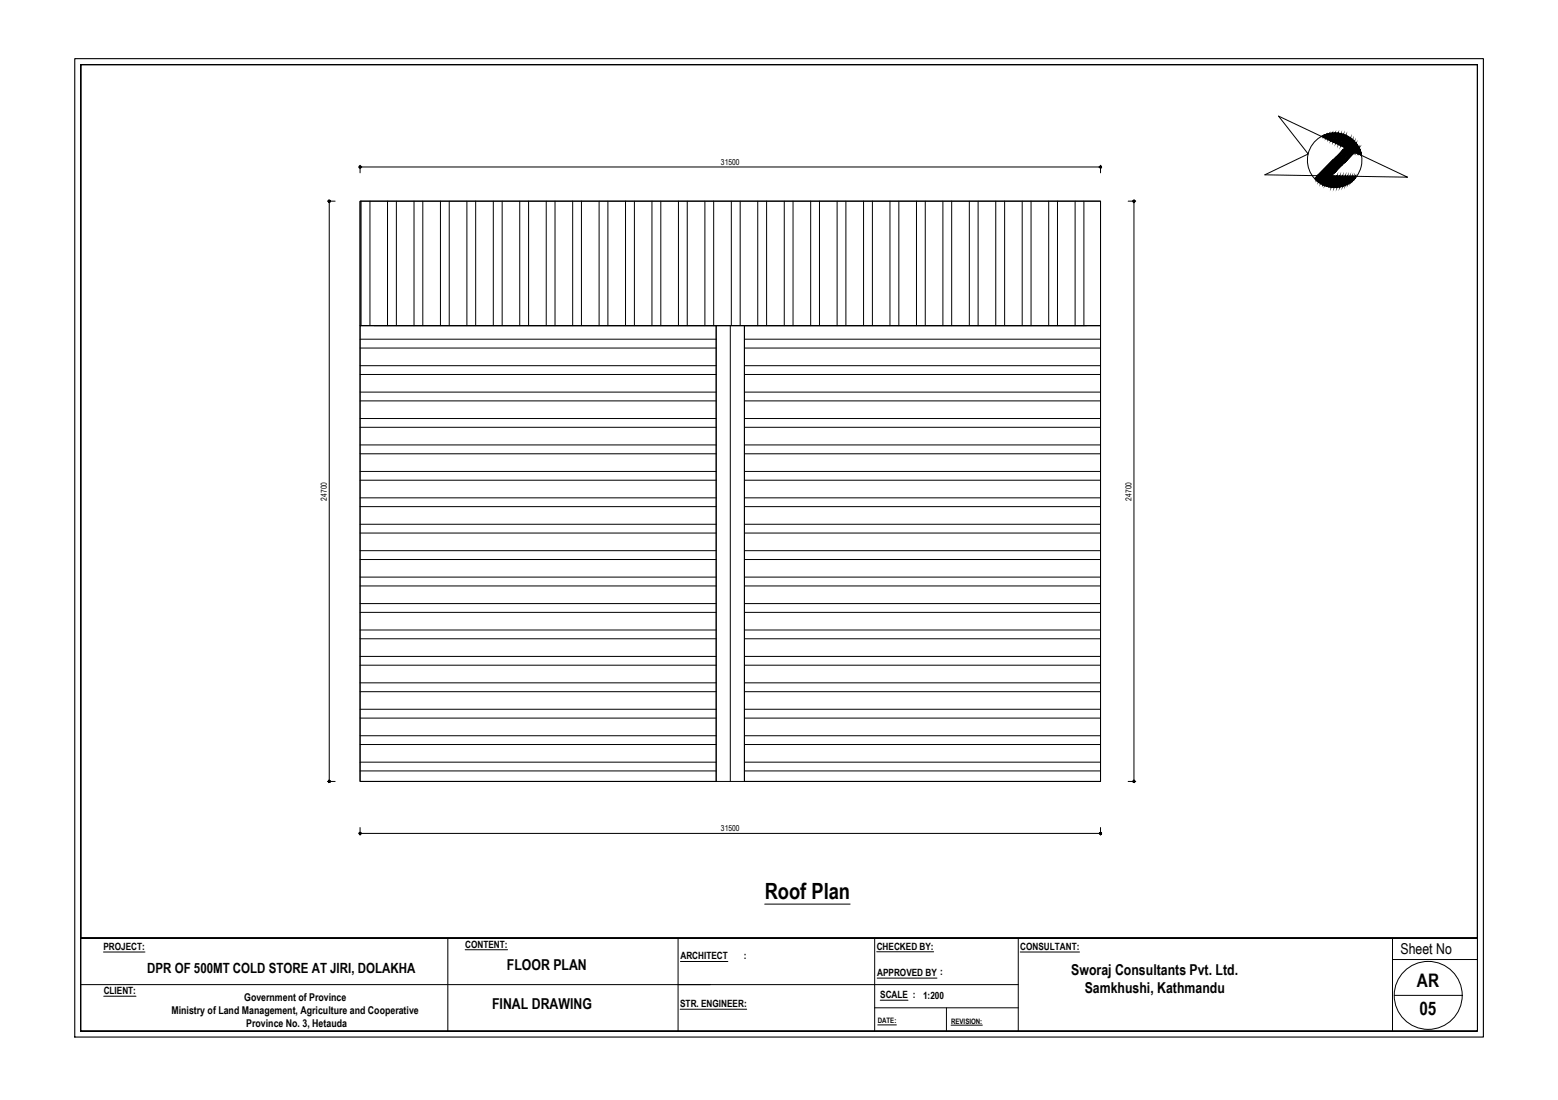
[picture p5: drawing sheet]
<svg xmlns="http://www.w3.org/2000/svg" width="841mm" height="594mm" viewBox="0 0 841 594" stroke-linecap="round" stroke-linejoin="round" font-family="sans-serif">
<defs><g id="words">
<text font-size="12.1" x="413" y="486">Roof Plan</text>
<g font-size="10.1">
<text x="765" y="533">AR</text>
<text x="766" y="548">05</text>
</g>
<g font-size="8.1">
<text x="756" y="515">Sheet No</text>
<text x="274" y="524">FLOOR PLAN</text>
<text x="578" y="527">Sworaj Consultants Pvt. Ltd.</text>
<text x="586" y="537">Samkhushi, Kathmandu</text>
<text x="266" y="545">FINAL DRAWING</text>
</g>
<text font-size="7.6" x="79" y="525">DPR OF 500MT COLD STORE AT JIRI, DOLAKHA</text>
<g font-size="5.8">
<text x="132" y="541">Government of Province</text>
<text x="93" y="548">Ministry of Land Management, Agriculture and Cooperative</text>
<text x="133" y="555">Province No. 3, Hetauda</text>
</g>
<g font-size="5.4">
<text x="56" y="513">PROJECT:</text>
<text x="251" y="512">CONTENT:</text>
<text x="473" y="513">CHECKED BY:</text>
<text x="551" y="513">CONSULTANT:</text>
<text x="367" y="518">ARCHITECT</text>
<text x="402" y="518">:</text>
<text x="474" y="527">APPROVED BY :</text>
<text x="56" y="537">CLIENT:</text>
<text x="475" y="539">SCALE :</text>
<text x="498" y="539">1:200</text>
<text x="367" y="544">STR. ENGINEER:</text>
</g>
<g font-size="4.4">
<text x="389" y="89">31500</text>
<text x="176" y="270" transform="rotate(-90 176 270)">24700</text>
<text x="611" y="270" transform="rotate(-90 611 270)">24700</text>
<text x="389" y="449">31500</text>
</g>
<g font-size="4">
<text x="474" y="553">DATE:</text>
<text x="513" y="553">REVISION:</text>
</g>
</g></defs>
<!-- layer: 0 -->
<g fill="none" stroke="#000" stroke-width=".54">
<path d="M44 35h754v522h-754h754v-522h-754v522zM195 90h.1M593 90h1M178 109v1M612 109v1M178 421v1M612 421v1M195 450h.1M593 450h1M44 507h754M242 507v50M366 507v50"/>
<path d="M472 507v50M550 507v50M752 507v50M752 518h46M44 532h506M753 538h36M472 544h78M511 544v13"/>
<circle cx="771" cy="538" r="18"/>
</g>
<!-- layer: Wall -->
<path d="M40 32h761v528h-761z" fill="none" stroke="#000" stroke-width=".59"/>
<!-- layer: TEXT -->
<path d="M56 514h22M251 513h23M367 519h26M473 514h31M551 514h32M56 538h17M474 528h32M367 545h36M474 554h10M475 540h15M513 554h17" fill="none" stroke="#000" stroke-width=".54"/>
<!-- layer: DIM 1 -->
<g fill="none" stroke="#000" stroke-width=".54">
<path d="M44 35h754v472h-754h754v-472h-754v472zM194 89v4M195 90h398M594 89v4M177 109h4M178 110v311M609 109h4M612 110v311M194 176v-67h400v67M194 176h400v246h-400zM202 176h384M387 176v246"/>
<path d="M402 176v246M177 422h4M609 422h4M194 447v4M195 450h398M594 447v4"/>
</g>
<!-- layer: stair -->
<path d="M194 109h400v67h-400zM194 176h193v246h-193zM394 176v246M402 176h192v246h-192z" fill="none" stroke="#000" stroke-width=".54"/>
<!-- layer: HACTH -->
<g fill="none" stroke="#000" stroke-width=".54">
<path d="M195 109v67M200 109v67M209 109v67M214 109v67M223 109v67M228 109v67M238 109v67M242 109v67M252 109v67M257 109v67M266 109v67M271 109v67"/>
<path d="M281 109v67M285 109v67M295 109v67M300 109v67M309 109v67M314 109v67M323 109v67M328 109v67M338 109v67M342 109v67M352 109v67M357 109v67"/>
<path d="M366 109v67M371 109v67M381 109v67M385 109v67M395 109v67M400 109v67M409 109v67M414 109v67M423 109v67M428 109v67M438 109v67M442 109v67"/>
<path d="M452 109v67M457 109v67M466 109v67M471 109v67M480 109v67M485 109v67M495 109v67M499 109v67M509 109v67M514 109v67M523 109v67M528 109v67"/>
<path d="M538 109v67M542 109v67M552 109v67M557 109v67M566 109v67M571 109v67M580 109v67M585 109v67M194 188h193M194 197h193M194 183h193M402 188h192"/>
<path d="M402 197h192M402 183h192M194 217h193M194 202h193M194 212h193M402 217h192M402 202h192M402 212h192M194 231h193M194 226h193M402 231h192M402 226h192"/>
<path d="M194 259h193M194 245h193M194 255h193M194 240h193M402 259h192M402 245h192M402 255h192M402 240h192M194 274h193M194 269h193M402 274h192M402 269h192"/>
<path d="M194 288h193M194 297h193M194 283h193M402 288h192M402 297h192M402 283h192M194 316h193M194 302h193M194 312h193M402 316h192M402 302h192M402 312h192"/>
<path d="M194 331h193M194 326h193M402 331h192M402 326h192M194 359h193M194 345h193M194 355h193M194 340h193M402 359h192M402 345h192M402 355h192M402 340h192"/>
<path d="M194 374h193M194 369h193M402 374h192M402 369h192M194 388h193M194 397h193M194 383h193M402 388h192M402 397h192M402 383h192M194 416h193M194 402h193"/>
<path d="M194 412h193M402 416h192M402 402h192M402 412h192"/>
</g>
<!-- layer: 0 -->
<g fill="#000" stroke="#000" stroke-width=".54">
<path d="M194 90v1zM594 90v1zM594 90h1zM612 109h1zM178 422v1zM612 422v1zM612 422h1zM194 450v1zM594 450v1zM594 450h1z"/>
<path d="M194 90v1zM194 90l1 1zM194 90h1z"/>
<path d="M194 90h1zM195 90h-1z"/>
<path d="M594 90v1zM594 90h1zM594 90h1z"/>
<path d="M177 109h1zM177 109h1zM178 109h-1z"/>
<path d="M177 108l1 1zM177 108l1 1zM177 108l1 1z"/>
<path d="M178 109v-1zM178 108v1zM178 108v1z"/>
<path d="M612 108v1zM612 108v1zM612 108v1z"/>
<path d="M612 109h1zM612 108v1zM612 108v1z"/>
<path d="M177 422h1zM177 422h1zM178 422v1z"/>
<path d="M177 422h1zM177 422h1zM177 422h1z"/>
<path d="M612 422v1zM612 422h1z"/>
<path d="M194 450v1zM194 450h1zM194 450h1z"/>
<path d="M194 450h1zM195 450h-1z"/>
<path d="M594 450v1zM594 450h1zM594 450h1z"/>
</g>
<!-- layer: 3d Drawing -->
<path d="M413 488h46" fill="none" stroke="#000" stroke-width=".54"/>
<!-- layer: hatch -->
<g fill="none" stroke="#000" stroke-width=".54">
<path d="M690 63l70 33-77-2 23-11z"/>
<circle cx="720" cy="87" r="15"/>
</g>
<g fill="#000" stroke="#000" stroke-width=".54">
<path d="M716 72v3l-2-1zM711 95v2zM715 98l-1 2zM715 98v2h-1zM721 85l-1 2v-1zM725 88h1l-1 1zM731 82v1zM731 82h1zM732 95l-1 1zM735 83v1h-1z"/>
<path d="M715 73l-1 1 2-2zM713 74l2-1-1 1z"/>
<path d="M718 72l-2 3h1zM716 72h2l-2 3z"/>
<path d="M719 72l-2 3 1 1zM718 72h1l-2 3z"/>
<path d="M721 72l-3 4 2 1zM719 72h2l-3 4z"/>
<path d="M722 72l-2 5h1zM721 72h1l-2 5z"/>
<path d="M724 72l-3 5 1 1zM722 72h2l-3 5z"/>
<path d="M725 73l-3 5 2 1zM724 72l1 1-3 5z"/>
<path d="M727 73l-3 6h1zM725 73h2l-3 6z"/>
<path d="M727 73l-2 6zM727 73l-2 6z"/>
<path d="M728 74l-3 5 1 1zM727 73l1 1-3 5z"/>
<path d="M728 74l-2 6zM728 74l-2 6z"/>
<path d="M711 95v2zM711 95v2z"/>
<path d="M711 95l-1 2zM711 95l-1 2v-1z"/>
<path d="M712 95l-1 2 1 1zM711 95h1l-1 2z"/>
<path d="M714 95l-2 3 1 1zM712 95h2l-2 3z"/>
<path d="M715 95l-2 4 1 1zM714 95h1l-2 4z"/>
<path d="M715 95l-1 5zM715 95l-1 5z"/>
<path d="M717 95l-3 4 3-2zM715 95h2l-3 4z"/>
<path d="M718 95l-1 2zM717 95v2z"/>
<path d="M719 87l-8 8h6zM719 87l-8 8z"/>
<path d="M720 86l-3 9zM719 87l1-1-3 9z"/>
<path d="M718 95l-1 1zM718 95l-1 1z"/>
<path d="M720 87l-2 8zM720 86v1l-2 8z"/>
<path d="M721 87l-3 8zM720 87l-2 8z"/>
<path d="M722 87l-3 8 1-2zM721 87h1l-3 8z"/>
<path d="M725 81l-5 6h3zM725 81l-5 6 1-2z"/>
<path d="M726 80l-3 7h1zM726 80l-3 7 2-6z"/>
<path d="M725 88l-5 5 5-4zM722 87l3 1-5 5z"/>
<path d="M728 80l-4 7 2 1zM726 80h2l-4 7z"/>
<path d="M729 75l-3 5h2zM728 74l1 1-3 5z"/>
<path d="M729 95l-3 5 2-1zM727 95h2l-3 5z"/>
<path d="M730 75l-2 5 1 1zM729 75h1l-2 5z"/>
<path d="M730 95l-2 4h1zM729 95h1l-2 4z"/>
<path d="M731 76l-2 5 1 1zM730 75l1 1-2 5z"/>
<path d="M731 95l-2 4 1-1zM730 95h1l-2 4z"/>
<path d="M731 82l-5 6zM728 80l3 2-5 6z"/>
<path d="M732 77l-2 5h1zM731 76l1 1-2 5z"/>
<path d="M732 95l-2 3 1-2zM731 95h1l-2 3z"/>
<path d="M732 78l-1 4zM732 77l-1 5z"/>
<path d="M732 95l-1 1zM732 95l-1 1z"/>
<path d="M733 78l-2 4zM732 78l-1 4z"/>
<path d="M732 81v1v1zM732 81v1z"/>
<path d="M733 79l-1 3zM733 78l-1 4z"/>
<path d="M734 80l-2 3h1zM734 80l-2 3v-2z"/>
<path d="M733 80l-1 1zM733 79v1l-1 1z"/>
<path d="M734 81l-1 2h1zM734 80v1l-1 2z"/>
<path d="M734 83v1l1-1zM734 81l1 2h-1z"/>
<path d="M717 97l-2 3 1 1zM715 98l2-1-2 3z"/>
<path d="M718 95l-2 6h1zM718 95l-2 6 1-4z"/>
<path d="M719 95l-2 6zM719 95l-2 6z"/>
<path d="M720 95l-3 6h2zM719 95h1l-3 6z"/>
<path d="M720 95l-1 6zM720 95l-1 6z"/>
<path d="M722 95l-3 6h1zM720 95h2l-3 6z"/>
<path d="M723 95l-3 6h2zM722 95h1l-3 6z"/>
<path d="M725 95l-3 6h1zM723 95h2l-3 6z"/>
<path d="M726 95l-3 6h2zM725 95h1l-3 6z"/>
<path d="M727 95l-2 6 1-1zM726 95h1l-2 6z"/>
</g>
<use href="#words"/>
</svg>
